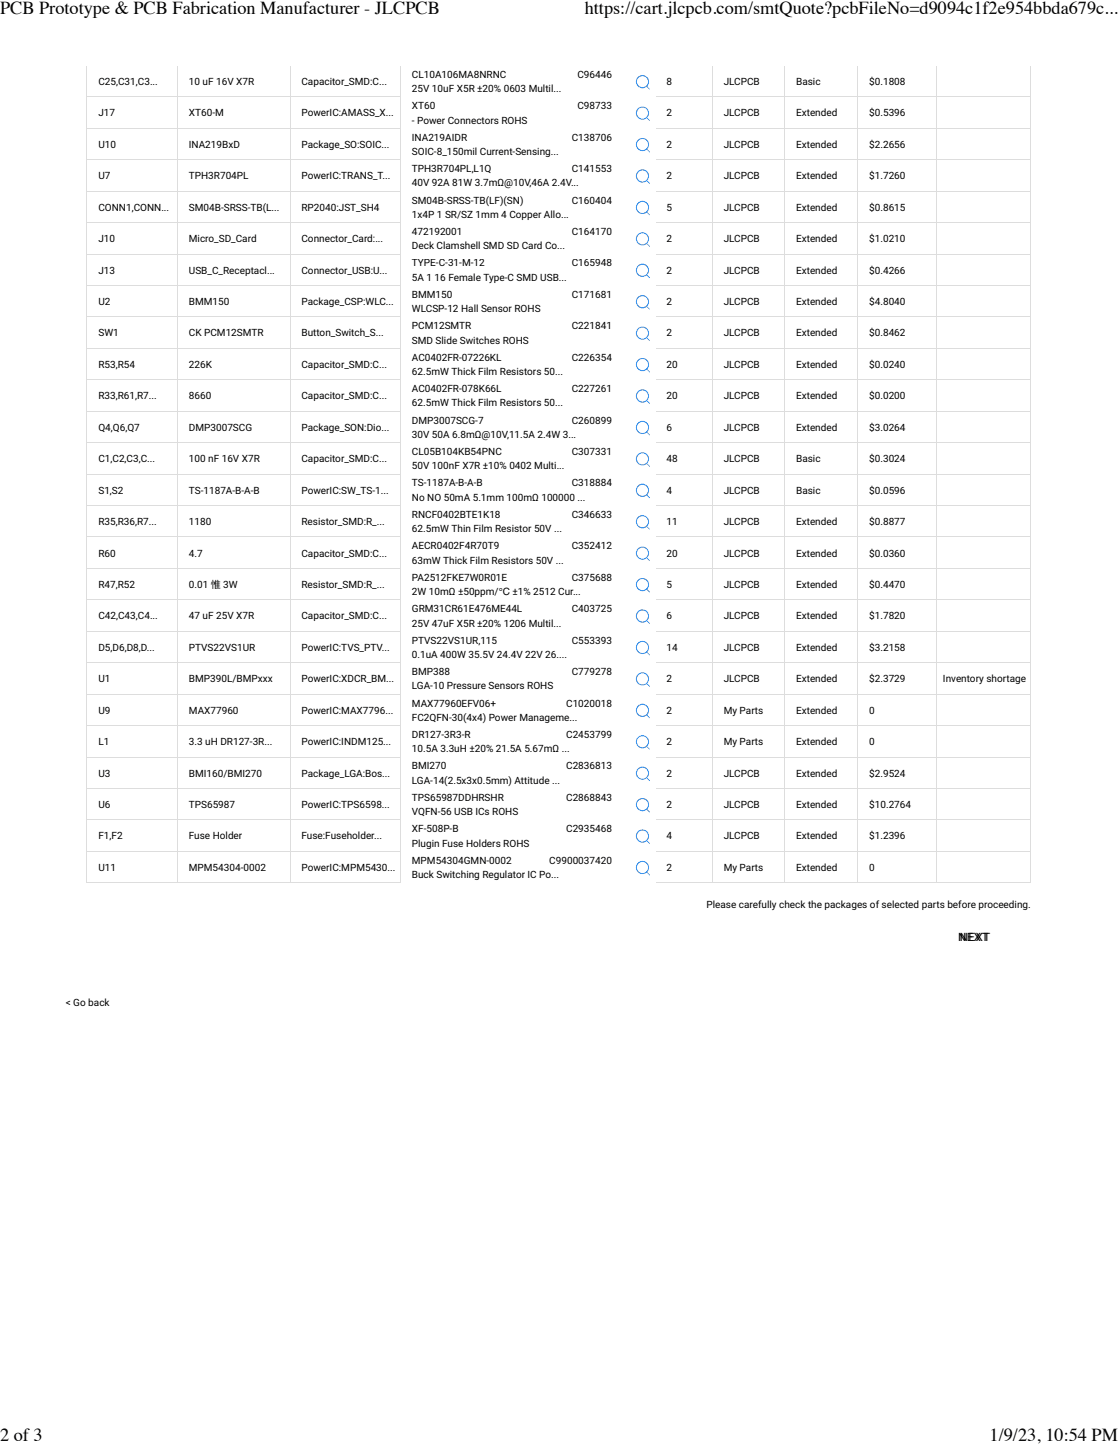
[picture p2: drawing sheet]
<svg xmlns="http://www.w3.org/2000/svg" width="216mm" height="279mm" viewBox="0 0 216 279" stroke-linecap="round" stroke-linejoin="round" font-family="sans-serif">
<defs><g id="words">
<g font-size="3.5">
<text x="0" y="2.6">PCB Prototype &amp; PCB Fabrication Manufacturer - JLCPCB</text>
<text x="112.9" y="2.6">https://cart.jlcpcb.com/smtQuote?pcbFileNo=d9094c1f2e954bbda679c...</text>
<text x="0" y="278.5">2 of 3</text>
<text x="191.1" y="278.5">1/9/23, 10:54 PM</text>
</g>
<g font-size="2.2">
<text x="185" y="181.7">N</text>
<text x="185.4" y="181.7">NEEX</text>
<text x="188.4" y="181.7">XTT</text>
</g>
<g font-size="1.9">
<text x="19" y="16.4">C25,C31,C3...</text>
<text x="36.5" y="16.4">10 uF 16V X7R</text>
<text x="58.2" y="16.4">Capacitor_SMD:C...</text>
<text x="79.5" y="15">CL10A106MA8NRNC</text>
<text x="79.5" y="17.8">25V 10uF X5R ±20% 0603 Multil...</text>
<text x="111.5" y="15">C96446</text>
<text x="128.7" y="16.4">8</text>
<text x="139.8" y="16.4">JLCPCB</text>
<text x="153.7" y="16.4">Basic</text>
<text x="167.8" y="16.4">$0.1808</text>
<text x="19" y="22.5">J17</text>
<text x="36.5" y="22.5">XT60-M</text>
<text x="58.2" y="22.5">PowerIC:AMASS_X...</text>
<text x="79.5" y="21.1">XT60</text>
<text x="79.5" y="23.9">- Power Connectors ROHS</text>
<text x="111.5" y="21.1">C98733</text>
<text x="128.7" y="22.5">2</text>
<text x="139.8" y="22.5">JLCPCB</text>
<text x="153.7" y="22.5">Extended</text>
<text x="167.8" y="22.5">$0.5396</text>
<text x="19" y="28.6">U10</text>
<text x="36.5" y="28.6">INA219BxD</text>
<text x="58.2" y="28.6">Package_SO:SOIC...</text>
<text x="79.5" y="27.2">INA219AIDR</text>
<text x="79.5" y="30">SOIC-8_150mil Current-Sensing...</text>
<text x="110.4" y="27.2">C138706</text>
<text x="128.7" y="28.6">2</text>
<text x="139.8" y="28.6">JLCPCB</text>
<text x="153.7" y="28.6">Extended</text>
<text x="167.8" y="28.6">$2.2656</text>
<text x="19" y="34.6">U7</text>
<text x="36.5" y="34.6">TPH3R704PL</text>
<text x="58.2" y="34.6">PowerIC:TRANS_T...</text>
<text x="79.5" y="33.3">TPH3R704PL,L1Q</text>
<text x="110.4" y="33.3">C141553</text>
<text x="128.7" y="34.6">2</text>
<text x="139.8" y="34.6">JLCPCB</text>
<text x="153.7" y="34.6">Extended</text>
<text x="167.8" y="34.6">$1.7260</text>
<text x="19" y="40.7">CONN1,CONN...</text>
<text x="36.5" y="40.7">SM04B-SRSS-TB(L...</text>
<text x="58.2" y="40.7">RP2040:JST_SH4</text>
<text x="79.5" y="36">40V 92A 81W 3.7mΩ@10V,46A 2.4V...</text>
<text x="79.5" y="39.3">SM04B-SRSS-TB(LF)(SN)</text>
<text x="110.4" y="39.3">C160404</text>
<text x="128.7" y="40.7">5</text>
<text x="139.8" y="40.7">JLCPCB</text>
<text x="153.7" y="40.7">Extended</text>
<text x="167.8" y="40.7">$0.8615</text>
<text x="19" y="46.8">J10</text>
<text x="36.5" y="46.8">Micro_SD_Card</text>
<text x="58.2" y="46.8">Connector_Card:...</text>
<text x="79.5" y="42.1">1x4P 1 SR/SZ 1mm 4 Copper Allo...</text>
<text x="79.5" y="45.4">472192001</text>
<text x="110.4" y="45.4">C164170</text>
<text x="128.7" y="46.8">2</text>
<text x="139.8" y="46.8">JLCPCB</text>
<text x="153.7" y="46.8">Extended</text>
<text x="167.8" y="46.8">$1.0210</text>
<text x="19" y="52.9">J13</text>
<text x="36.5" y="52.9">USB_C_Receptacl...</text>
<text x="58.2" y="52.9">Connector_USB:U...</text>
<text x="79.5" y="48.2">Deck Clamshell SMD SD Card Co...</text>
<text x="79.5" y="51.5">TYPE-C-31-M-12</text>
<text x="110.4" y="51.5">C165948</text>
<text x="128.7" y="52.9">2</text>
<text x="139.8" y="52.9">JLCPCB</text>
<text x="153.7" y="52.9">Extended</text>
<text x="167.8" y="52.9">$0.4266</text>
<text x="19" y="58.9">U2</text>
<text x="36.5" y="58.9">BMM150</text>
<text x="58.2" y="58.9">Package_CSP:WLC...</text>
<text x="79.5" y="54.2">5A 1 16 Female Type-C SMD USB...</text>
<text x="79.5" y="57.6">BMM150</text>
<text x="110.4" y="57.6">C171681</text>
<text x="128.7" y="58.9">2</text>
<text x="139.8" y="58.9">JLCPCB</text>
<text x="153.7" y="58.9">Extended</text>
<text x="167.8" y="58.9">$4.8040</text>
<text x="19" y="65">SW1</text>
<text x="36.5" y="65">CK PCM12SMTR</text>
<text x="58.2" y="65">Button_Switch_S...</text>
<text x="79.5" y="60.3">WLCSP-12 Hall Sensor ROHS</text>
<text x="79.5" y="63.6">PCM12SMTR</text>
<text x="110.4" y="63.6">C221841</text>
<text x="128.7" y="65">2</text>
<text x="139.8" y="65">JLCPCB</text>
<text x="153.7" y="65">Extended</text>
<text x="167.8" y="65">$0.8462</text>
<text x="19" y="71.1">R53,R54</text>
<text x="36.5" y="71.1">226K</text>
<text x="58.2" y="71.1">Capacitor_SMD:C...</text>
<text x="79.5" y="66.4">SMD Slide Switches ROHS</text>
<text x="79.5" y="69.7">AC0402FR-07226KL</text>
<text x="110.4" y="69.7">C226354</text>
<text x="128.7" y="71.1">20</text>
<text x="139.8" y="71.1">JLCPCB</text>
<text x="153.7" y="71.1">Extended</text>
<text x="167.8" y="71.1">$0.0240</text>
<text x="19" y="77.2">R33,R61,R7...</text>
<text x="36.5" y="77.2">8660</text>
<text x="58.2" y="77.2">Capacitor_SMD:C...</text>
<text x="79.5" y="72.5">62.5mW Thick Film Resistors 50...</text>
<text x="79.5" y="75.8">AC0402FR-078K66L</text>
<text x="110.4" y="75.8">C227261</text>
<text x="128.7" y="77.2">20</text>
<text x="139.8" y="77.2">JLCPCB</text>
<text x="153.7" y="77.2">Extended</text>
<text x="167.8" y="77.2">$0.0200</text>
<text x="19" y="83.2">Q4,Q6,Q7</text>
<text x="36.5" y="83.2">DMP3007SCG</text>
<text x="58.2" y="83.2">Package_SON:Dio...</text>
<text x="79.5" y="78.5">62.5mW Thick Film Resistors 50...</text>
<text x="79.5" y="81.9">DMP3007SCG-7</text>
<text x="110.4" y="81.9">C260899</text>
<text x="128.7" y="83.2">6</text>
<text x="139.8" y="83.2">JLCPCB</text>
<text x="153.7" y="83.2">Extended</text>
<text x="167.8" y="83.2">$3.0264</text>
<text x="19" y="89.3">C1,C2,C3,C...</text>
<text x="36.5" y="89.3">100 nF 16V X7R</text>
<text x="58.2" y="89.3">Capacitor_SMD:C...</text>
<text x="79.5" y="84.6">30V 50A 6.8mΩ@10V,11.5A 2.4W 3...</text>
<text x="79.5" y="87.9">CL05B104KB54PNC</text>
<text x="110.4" y="87.9">C307331</text>
<text x="128.7" y="89.3">48</text>
<text x="139.8" y="89.3">JLCPCB</text>
<text x="153.7" y="89.3">Basic</text>
<text x="167.8" y="89.3">$0.3024</text>
<text x="19" y="95.4">S1,S2</text>
<text x="36.5" y="95.4">TS-1187A-B-A-B</text>
<text x="58.2" y="95.4">PowerIC:SW_TS-1...</text>
<text x="79.5" y="90.7">50V 100nF X7R ±10% 0402 Multi...</text>
<text x="79.5" y="94">TS-1187A-B-A-B</text>
<text x="110.4" y="94">C318884</text>
<text x="128.7" y="95.4">4</text>
<text x="139.8" y="95.4">JLCPCB</text>
<text x="153.7" y="95.4">Basic</text>
<text x="167.8" y="95.4">$0.0596</text>
<text x="19" y="101.5">R35,R36,R7...</text>
<text x="36.5" y="101.5">1180</text>
<text x="58.2" y="101.5">Resistor_SMD:R_...</text>
<text x="79.5" y="96.8">No NO 50mA 5.1mm 100mΩ 100000 ...</text>
<text x="79.5" y="100.1">RNCF0402BTE1K18</text>
<text x="110.4" y="100.1">C346633</text>
<text x="128.7" y="101.5">11</text>
<text x="139.8" y="101.5">JLCPCB</text>
<text x="153.7" y="101.5">Extended</text>
<text x="167.8" y="101.5">$0.8877</text>
<text x="19" y="107.5">R60</text>
<text x="36.5" y="107.5">4.7</text>
<text x="58.2" y="107.5">Capacitor_SMD:C...</text>
<text x="79.5" y="102.8">62.5mW Thin Film Resistor 50V ...</text>
<text x="79.5" y="106.1">AECR0402F4R70T9</text>
<text x="110.4" y="106.1">C352412</text>
<text x="128.7" y="107.5">20</text>
<text x="139.8" y="107.5">JLCPCB</text>
<text x="153.7" y="107.5">Extended</text>
<text x="167.8" y="107.5">$0.0360</text>
<text x="19" y="113.6">R47,R52</text>
<text x="36.5" y="113.6">0.01 惟 3W</text>
<text x="58.2" y="113.6">Resistor_SMD:R_...</text>
<text x="79.5" y="108.9">63mW Thick Film Resistors 50V ...</text>
<text x="79.5" y="112.2">PA2512FKE7W0R01E</text>
<text x="110.4" y="112.2">C375688</text>
<text x="128.7" y="113.6">5</text>
<text x="139.8" y="113.6">JLCPCB</text>
<text x="153.7" y="113.6">Extended</text>
<text x="167.8" y="113.6">$0.4470</text>
<text x="19" y="119.7">C42,C43,C4...</text>
<text x="36.5" y="119.7">47 uF 25V X7R</text>
<text x="58.2" y="119.7">Capacitor_SMD:C...</text>
<text x="79.5" y="115">2W 10mΩ ±50ppm/℃ ±1% 2512 Cur...</text>
<text x="79.5" y="118.3">GRM31CR61E476ME44L</text>
<text x="110.4" y="118.3">C403725</text>
<text x="128.7" y="119.7">6</text>
<text x="139.8" y="119.7">JLCPCB</text>
<text x="153.7" y="119.7">Extended</text>
<text x="167.8" y="119.7">$1.7820</text>
<text x="19" y="125.7">D5,D6,D8,D...</text>
<text x="36.5" y="125.7">PTVS22VS1UR</text>
<text x="58.2" y="125.7">PowerIC:TVS_PTV...</text>
<text x="79.5" y="121.1">25V 47uF X5R ±20% 1206 Multil...</text>
<text x="79.5" y="124.4">PTVS22VS1UR,115</text>
<text x="110.4" y="124.4">C553393</text>
<text x="128.7" y="125.7">14</text>
<text x="139.8" y="125.7">JLCPCB</text>
<text x="153.7" y="125.7">Extended</text>
<text x="167.8" y="125.7">$3.2158</text>
<text x="19" y="131.8">U1</text>
<text x="36.5" y="131.8">BMP390L/BMPxxx</text>
<text x="58.2" y="131.8">PowerIC:XDCR_BM...</text>
<text x="79.5" y="127.1">0.1uA 400W 35.5V 24.4V 22V 26....</text>
<text x="79.5" y="130.4">BMP388</text>
<text x="110.4" y="130.4">C779278</text>
<text x="128.7" y="131.8">2</text>
<text x="139.8" y="131.8">JLCPCB</text>
<text x="153.7" y="131.8">Extended</text>
<text x="167.8" y="131.8">$2.3729</text>
<text x="182.1" y="131.8">Inventory shortage</text>
<text x="19" y="137.9">U9</text>
<text x="36.5" y="137.9">MAX77960</text>
<text x="58.2" y="137.9">PowerIC:MAX7796...</text>
<text x="79.5" y="133.2">LGA-10 Pressure Sensors ROHS</text>
<text x="79.5" y="136.5">MAX77960EFV06+</text>
<text x="109.3" y="136.5">C1020018</text>
<text x="128.7" y="137.9">2</text>
<text x="139.8" y="137.9">My Parts</text>
<text x="153.7" y="137.9">Extended</text>
<text x="167.8" y="137.9">0</text>
<text x="19" y="144">L1</text>
<text x="36.5" y="144">3.3 uH DR127-3R...</text>
<text x="58.2" y="144">PowerIC:INDM125...</text>
<text x="79.5" y="139.3">FC2QFN-30(4x4) Power Manageme...</text>
<text x="79.5" y="142.6">DR127-3R3-R</text>
<text x="109.3" y="142.6">C2453799</text>
<text x="128.7" y="144">2</text>
<text x="139.8" y="144">My Parts</text>
<text x="153.7" y="144">Extended</text>
<text x="167.8" y="144">0</text>
<text x="79.5" y="145.4">10.5A 3.3uH ±20% 21.5A 5.67mΩ ...</text>
<text x="79.5" y="148.7">BMI270</text>
<text x="109.3" y="148.7">C2836813</text>
<text x="19" y="150">U3</text>
<text x="36.5" y="150">BMI160/BMI270</text>
<text x="58.2" y="150">Package_LGA:Bos...</text>
<text x="79.5" y="151.4">LGA-14(2.5x3x0.5mm) Attitude ...</text>
<text x="79.5" y="154.7">TPS65987DDHRSHR</text>
<text x="109.3" y="154.7">C2868843</text>
<text x="128.7" y="150">2</text>
<text x="139.8" y="150">JLCPCB</text>
<text x="153.7" y="150">Extended</text>
<text x="167.8" y="150">$2.9524</text>
<text x="19" y="156.1">U6</text>
<text x="36.5" y="156.1">TPS65987</text>
<text x="58.2" y="156.1">PowerIC:TPS6598...</text>
<text x="79.5" y="157.5">VQFN-56 USB ICs ROHS</text>
<text x="79.5" y="160.8">XF-508P-B</text>
<text x="109.3" y="160.8">C2935468</text>
<text x="128.7" y="156.1">2</text>
<text x="139.8" y="156.1">JLCPCB</text>
<text x="153.7" y="156.1">Extended</text>
<text x="167.8" y="156.1">$10.2764</text>
<text x="19" y="162.2">F1,F2</text>
<text x="36.5" y="162.2">Fuse Holder</text>
<text x="58.2" y="162.2">Fuse:Fuseholder...</text>
<text x="79.5" y="163.6">Plugin Fuse Holders ROHS</text>
<text x="79.5" y="166.9">MPM54304GMN-0002</text>
<text x="106.1" y="166.9">C9900037420</text>
<text x="128.7" y="162.2">4</text>
<text x="139.8" y="162.2">JLCPCB</text>
<text x="153.7" y="162.2">Extended</text>
<text x="167.8" y="162.2">$1.2396</text>
<text x="19" y="168.3">U11</text>
<text x="36.5" y="168.3">MPM54304-0002</text>
<text x="58.2" y="168.3">PowerIC:MPM5430...</text>
<text x="79.5" y="169.6">Buck Switching Regulator IC Po...</text>
<text x="128.7" y="168.3">2</text>
<text x="139.8" y="168.3">My Parts</text>
<text x="153.7" y="168.3">Extended</text>
<text x="167.8" y="168.3">0</text>
<text x="136.4" y="175.4">Please carefully check the packages of selected parts before proceeding.</text>
<text x="12.7" y="194.4">&lt; Go back</text>
</g>
</g></defs>
<g fill="none" stroke="#ddd" stroke-width=".19">
<path d="M16.7 18.7h182.3M16.8 12.7v157.8M34.3 12.7v157.8M56 12.7v157.8M77.3 12.7v157.8M126.5 12.7v157.8M137.6 12.7v157.8M151.5 12.7v157.8M165.6 12.7v157.8M180.9 12.7v157.8M198.9 12.7v157.8M16.7 24.8h182.3"/>
<path d="M16.7 30.9h182.3M16.7 36.9h182.3M16.7 43h182.3M16.7 49.1h182.3M16.7 55.2h182.3M16.7 61.2h182.3M16.7 67.3h182.3M16.7 73.4h182.3M16.7 79.5h182.3M16.7 85.5h182.3M16.7 91.6h182.3M16.7 97.7h182.3"/>
<path d="M16.7 103.8h182.3M16.7 109.8h182.3M16.7 115.9h182.3M16.7 122h182.3M16.7 128h182.3M16.7 134.1h182.3M16.7 140.2h182.3M16.7 146.3h182.3M16.7 152.3h182.3M16.7 158.4h182.3M16.7 164.5h182.3M16.7 170.6h182.3"/>
</g>
<path d="M77.5 12.8h49.1v6.1h-49.1z" fill="#fff"/>
<path d="M124.9 16.5l.6 .8-.7-.7z" fill-rule="evenodd" fill="#2b8ced"/>
<circle cx="124.1" cy="15.8" r="1.17" fill="none" stroke="#2b8ced" stroke-width=".19"/>
<path d="M77.5 18.9h49.1v6h-49.1z" fill="#fff"/>
<path d="M124.8 22.7l.1-.1 .6 .8z" fill-rule="evenodd" fill="#2b8ced"/>
<circle cx="124.1" cy="21.9" r="1.17" fill="none" stroke="#2b8ced" stroke-width=".19"/>
<path d="M77.5 24.9h49.1v6.1h-49.1z" fill="#fff"/>
<path d="M124.9 28.7l.6 .7-.7-.6z" fill-rule="evenodd" fill="#2b8ced"/>
<circle cx="124.1" cy="27.9" r="1.17" fill="none" stroke="#2b8ced" stroke-width=".19"/>
<path d="M77.5 31h49.1v6.1h-49.1z" fill="#fff"/>
<path d="M124.9 34.8l.6 .7-.7-.6z" fill-rule="evenodd" fill="#2b8ced"/>
<circle cx="124.1" cy="34" r="1.17" fill="none" stroke="#2b8ced" stroke-width=".19"/>
<path d="M77.5 37.1h49.1v6.1h-49.1z" fill="#fff"/>
<path d="M124.9 40.8l.6 .8-.7-.7z" fill-rule="evenodd" fill="#2b8ced"/>
<circle cx="124.1" cy="40.1" r="1.17" fill="none" stroke="#2b8ced" stroke-width=".19"/>
<path d="M77.5 43.2h49.1v6h-49.1z" fill="#fff"/>
<path d="M124.8 47l.1-.1 .6 .7z" fill-rule="evenodd" fill="#2b8ced"/>
<circle cx="124.1" cy="46.1" r="1.17" fill="none" stroke="#2b8ced" stroke-width=".19"/>
<path d="M77.5 49.2h49.1v6.1h-49.1z" fill="#fff"/>
<path d="M124.9 53l.6 .7-.7-.6z" fill-rule="evenodd" fill="#2b8ced"/>
<circle cx="124.1" cy="52.2" r="1.17" fill="none" stroke="#2b8ced" stroke-width=".19"/>
<path d="M77.5 55.3h49.1v6.1h-49.1z" fill="#fff"/>
<path d="M124.8 59.2l.1-.1 .6 .7z" fill-rule="evenodd" fill="#2b8ced"/>
<circle cx="124.1" cy="58.3" r="1.17" fill="none" stroke="#2b8ced" stroke-width=".19"/>
<path d="M77.5 61.4h49.1v6.1h-49.1z" fill="#fff"/>
<path d="M124.8 65.2l.1-.1 .6 .8z" fill-rule="evenodd" fill="#2b8ced"/>
<circle cx="124.1" cy="64.4" r="1.17" fill="none" stroke="#2b8ced" stroke-width=".19"/>
<path d="M77.5 67.5h49.1v6h-49.1z" fill="#fff"/>
<path d="M124.8 71.3l.1-.1 .6 .7z" fill-rule="evenodd" fill="#2b8ced"/>
<circle cx="124.1" cy="70.4" r="1.17" fill="none" stroke="#2b8ced" stroke-width=".19"/>
<path d="M77.5 73.5h49.1v6.1h-49.1z" fill="#fff"/>
<path d="M124.8 77.4l.1-.1 .6 .7z" fill-rule="evenodd" fill="#2b8ced"/>
<circle cx="124.1" cy="76.5" r="1.17" fill="none" stroke="#2b8ced" stroke-width=".19"/>
<path d="M77.5 79.6h49.1v6.1h-49.1z" fill="#fff"/>
<path d="M124.9 83.4l.6 .7-.7-.6z" fill-rule="evenodd" fill="#2b8ced"/>
<circle cx="124.1" cy="82.6" r="1.17" fill="none" stroke="#2b8ced" stroke-width=".19"/>
<path d="M77.5 85.7h49.1v6h-49.1z" fill="#fff"/>
<path d="M124.8 89.5l.1-.1 .6 .8z" fill-rule="evenodd" fill="#2b8ced"/>
<circle cx="124.1" cy="88.7" r="1.17" fill="none" stroke="#2b8ced" stroke-width=".19"/>
<path d="M77.5 91.7h49.1v6.1h-49.1z" fill="#fff"/>
<path d="M124.9 95.5l.6 .7-.7-.6z" fill-rule="evenodd" fill="#2b8ced"/>
<circle cx="124.1" cy="94.7" r="1.17" fill="none" stroke="#2b8ced" stroke-width=".19"/>
<path d="M77.5 97.8h49.1v6.1h-49.1z" fill="#fff"/>
<path d="M124.8 101.7l.1-.1 .6 .7z" fill-rule="evenodd" fill="#2b8ced"/>
<circle cx="124.1" cy="100.8" r="1.17" fill="none" stroke="#2b8ced" stroke-width=".19"/>
<path d="M77.5 103.9h49.1v6.1h-49.1z" fill="#fff"/>
<path d="M124.9 107.6l.6 .8-.7-.7z" fill-rule="evenodd" fill="#2b8ced"/>
<circle cx="124.1" cy="106.9" r="1.17" fill="none" stroke="#2b8ced" stroke-width=".19"/>
<path d="M77.5 110h49.1v6h-49.1z" fill="#fff"/>
<path d="M124.8 113.8l.1-.1 .6 .8z" fill-rule="evenodd" fill="#2b8ced"/>
<circle cx="124.1" cy="113" r="1.17" fill="none" stroke="#2b8ced" stroke-width=".19"/>
<path d="M77.5 116h49.1v6.1h-49.1z" fill="#fff"/>
<path d="M124.9 119.8l.6 .7-.7-.6z" fill-rule="evenodd" fill="#2b8ced"/>
<circle cx="124.1" cy="119" r="1.17" fill="none" stroke="#2b8ced" stroke-width=".19"/>
<path d="M77.5 122.1h49.1v6.1h-49.1z" fill="#fff"/>
<path d="M124.8 126l.1-.1 .6 .7z" fill-rule="evenodd" fill="#2b8ced"/>
<circle cx="124.1" cy="125.1" r="1.17" fill="none" stroke="#2b8ced" stroke-width=".19"/>
<path d="M77.5 128.2h49.1v6.1h-49.1z" fill="#fff"/>
<path d="M124.9 131.9l.6 .8-.7-.7z" fill-rule="evenodd" fill="#2b8ced"/>
<circle cx="124.1" cy="131.2" r="1.17" fill="none" stroke="#2b8ced" stroke-width=".19"/>
<path d="M77.5 134.3h49.1v6h-49.1z" fill="#fff"/>
<path d="M124.8 138.1l.1-.1 .6 .7z" fill-rule="evenodd" fill="#2b8ced"/>
<circle cx="124.1" cy="137.3" r="1.17" fill="none" stroke="#2b8ced" stroke-width=".19"/>
<path d="M77.5 140.3h49.1v6.1h-49.1z" fill="#fff"/>
<path d="M124.8 144.2l.1-.1 .6 .7z" fill-rule="evenodd" fill="#2b8ced"/>
<circle cx="124.1" cy="143.3" r="1.17" fill="none" stroke="#2b8ced" stroke-width=".19"/>
<path d="M77.5 146.4h49.1v6.1h-49.1z" fill="#fff"/>
<path d="M124.9 150.2l.6 .7-.7-.6z" fill-rule="evenodd" fill="#2b8ced"/>
<circle cx="124.1" cy="149.4" r="1.17" fill="none" stroke="#2b8ced" stroke-width=".19"/>
<path d="M77.5 152.5h49.1v6.1h-49.1z" fill="#fff"/>
<path d="M124.9 156.2l.6 .8-.7-.7z" fill-rule="evenodd" fill="#2b8ced"/>
<circle cx="124.1" cy="155.5" r="1.17" fill="none" stroke="#2b8ced" stroke-width=".19"/>
<path d="M77.5 158.6h49.1v6h-49.1z" fill="#fff"/>
<path d="M124.9 162.3l.6 .7-.7-.6z" fill-rule="evenodd" fill="#2b8ced"/>
<circle cx="124.1" cy="161.5" r="1.17" fill="none" stroke="#2b8ced" stroke-width=".19"/>
<path d="M77.5 164.6h49.1v6.1h-49.1z" fill="#fff"/>
<path d="M124.8 168.5l.1-.1 .6 .7z" fill-rule="evenodd" fill="#2b8ced"/>
<circle cx="124.1" cy="167.6" r="1.17" fill="none" stroke="#2b8ced" stroke-width=".19"/>
<use href="#words"/>
</svg>
